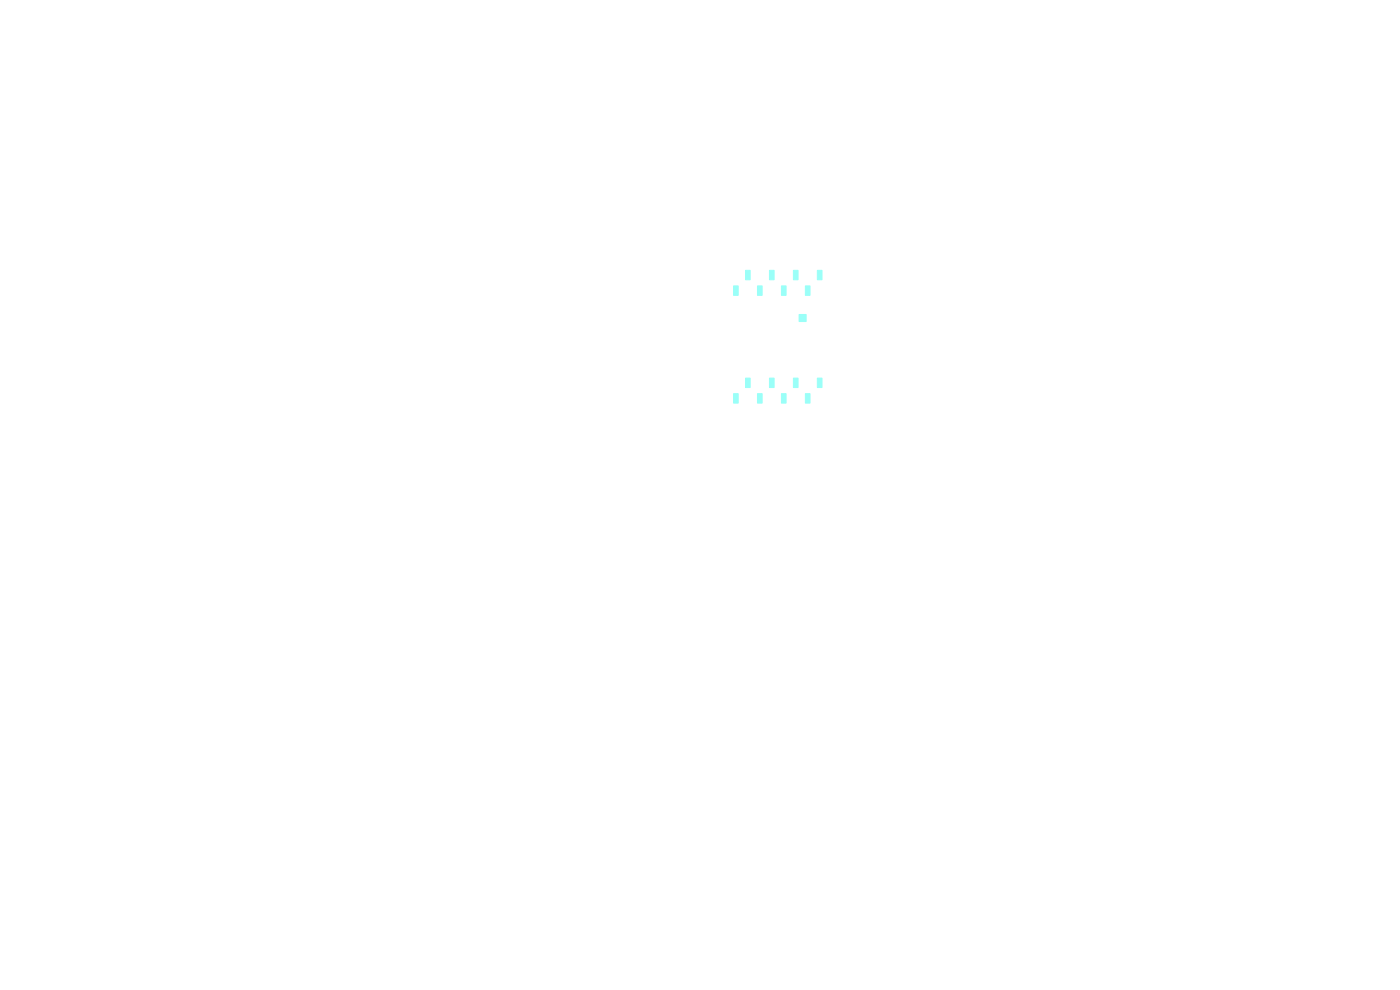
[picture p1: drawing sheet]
<svg xmlns="http://www.w3.org/2000/svg" width="297mm" height="210mm" viewBox="0 0 297 210" stroke-linecap="round" stroke-linejoin="round" font-family="sans-serif">
<g fill="#9afff8" stroke="#9afff8" stroke-width=".21">
<path d="M169.5 66.7h1.5v1.5h-1.5z"/>
<path d="M155.6 83.5h1v2h-1z"/>
<path d="M158.2 80.2h.9v2h-.9z"/>
<path d="M160.7 83.5h1v2h-1z"/>
<path d="M163.2 80.2h1v2h-1z"/>
<path d="M165.8 83.5h1v2h-1z"/>
<path d="M168.3 80.2h1v2h-1z"/>
<path d="M170.9 83.5h.9v2h-.9z"/>
<path d="M173.4 80.2h1v2h-1z"/>
<path d="M155.6 60.6h1v2.1h-1z"/>
<path d="M158.2 57.3h.9v2.1h-.9z"/>
<path d="M160.7 60.6h1v2.1h-1z"/>
<path d="M163.2 57.3h1v2.1h-1z"/>
<path d="M165.8 60.6h1v2.1h-1z"/>
<path d="M168.3 57.3h1v2.1h-1z"/>
<path d="M170.9 60.6h.9v2.1h-.9z"/>
<path d="M173.4 57.3h1v2.1h-1z"/>
</g>
</svg>
